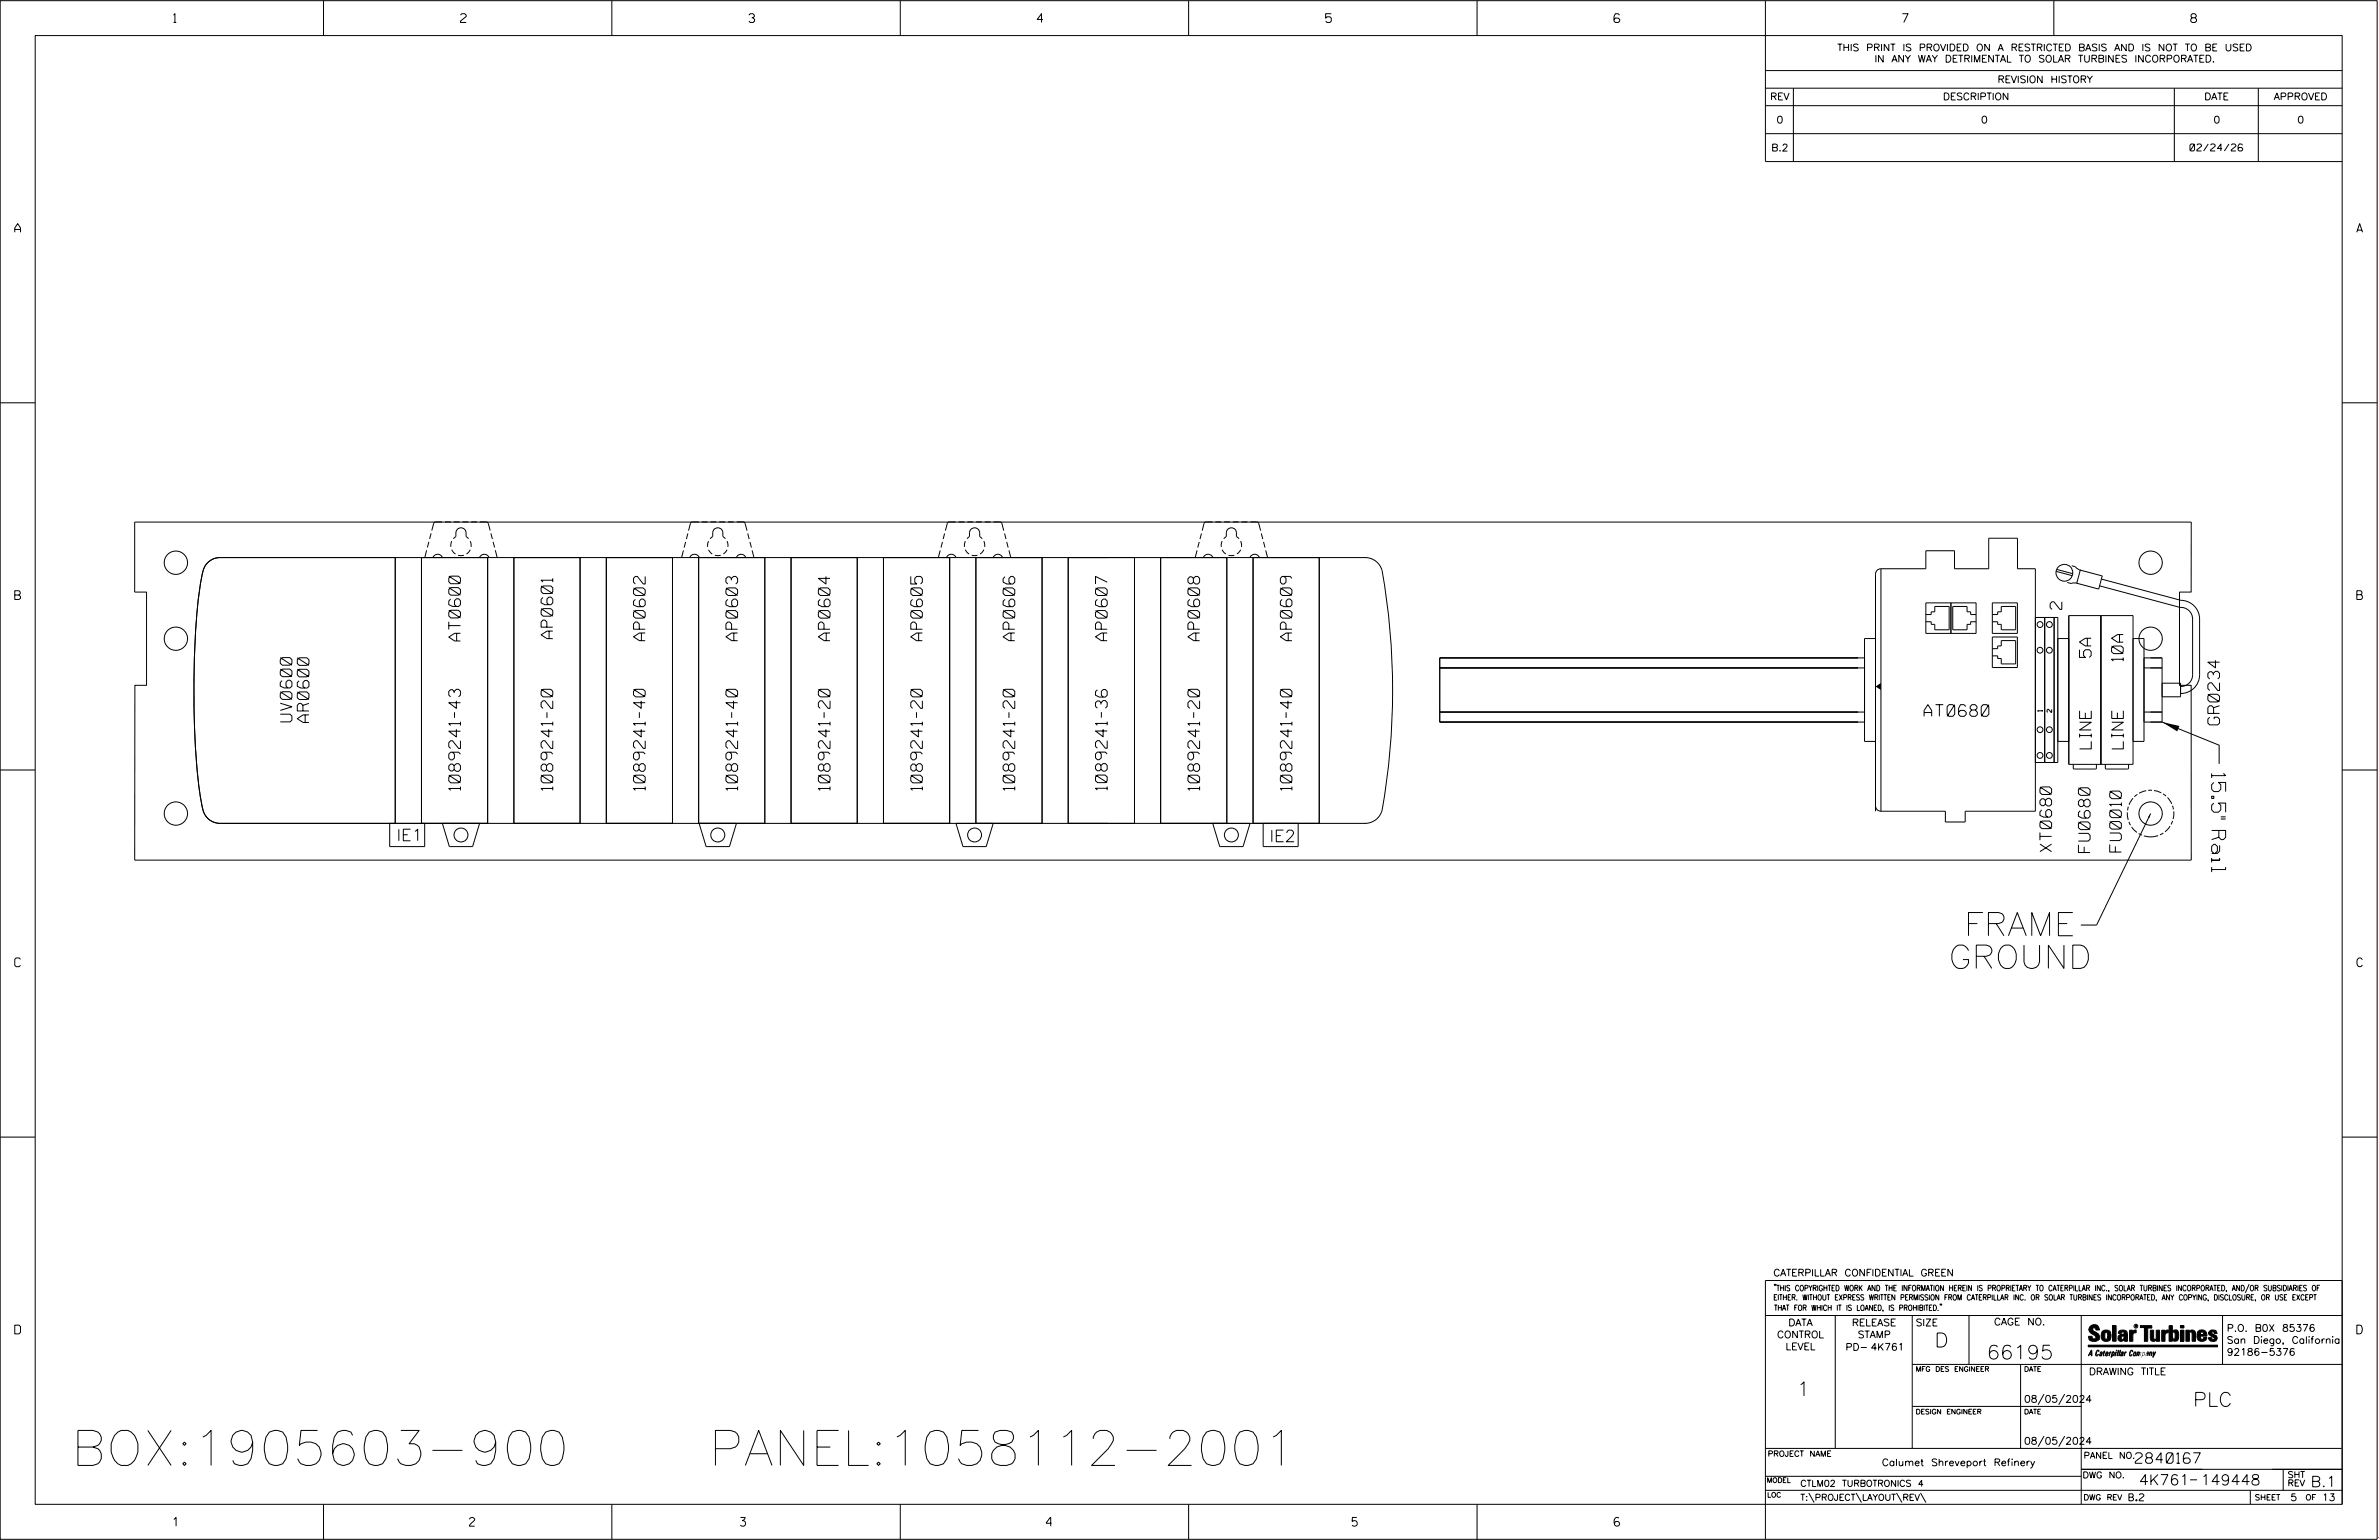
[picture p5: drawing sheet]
<svg xmlns="http://www.w3.org/2000/svg" width="864mm" height="559mm" viewBox="0 0 864 559" stroke-linecap="round" stroke-linejoin="round" font-family="sans-serif">
<defs><g id="words">
<g font-size="12.7">
<text x="25.9" y="531.7">BOX:1905603-900</text>
<text x="241" y="531.7">PANEL:1058112-2001</text>
</g>
<g font-size="8.5">
<text x="713" y="339.6">FRAME</text>
<text x="707.3" y="351.4">GROUND</text>
</g>
<g font-size="5.1">
<text x="802.9" y="280.6" transform="rotate(90 802.9 280.6)">15.5&quot; Rail</text>
<text x="702.3" y="488.8">D</text>
<text x="721.2" y="493.2">66195</text>
<text x="652.2" y="506.5">1</text>
<text x="796.1" y="510.3">PLC</text>
</g>
<g font-size="4.2">
<text x="748.5" y="221.1" transform="rotate(-90 748.5 221.1)">2</text>
<text x="167.1" y="232.6" transform="rotate(-90 167.1 232.6)">AT0600</text>
<text x="200.7" y="231.8" transform="rotate(-90 200.7 231.8)">AP0601</text>
<text x="234.2" y="232.5" transform="rotate(-90 234.2 232.5)">AP0602</text>
<text x="267.8" y="232.5" transform="rotate(-90 267.8 232.5)">AP0603</text>
<text x="301.3" y="232.5" transform="rotate(-90 301.3 232.5)">AP0604</text>
<text x="334.8" y="232.5" transform="rotate(-90 334.8 232.5)">AP0605</text>
<text x="368.4" y="232.5" transform="rotate(-90 368.4 232.5)">AP0606</text>
<text x="401.9" y="232.5" transform="rotate(-90 401.9 232.5)">AP0607</text>
<text x="435.5" y="232.5" transform="rotate(-90 435.5 232.5)">AP0608</text>
<text x="469" y="232.5" transform="rotate(-90 469 232.5)">AP0609</text>
<text x="759.1" y="238.5" transform="rotate(-90 759.1 238.5)">5A</text>
<text x="770.8" y="239.9" transform="rotate(-90 770.8 239.9)">10A</text>
<text x="106" y="261.9" transform="rotate(-90 106 261.9)">UV0600</text>
<text x="112.1" y="262.2" transform="rotate(-90 112.1 262.2)">AR0600</text>
<text x="698.5" y="259.9">AT0680</text>
<text x="805.7" y="263" transform="rotate(-90 805.7 263)">GR0234</text>
<text x="759.1" y="271.7" transform="rotate(-90 759.1 271.7)">LINE</text>
<text x="770.8" y="271.7" transform="rotate(-90 770.8 271.7)">LINE</text>
<text x="167.1" y="286.8" transform="rotate(-90 167.1 286.8)">1089241-43</text>
<text x="200.7" y="286.8" transform="rotate(-90 200.7 286.8)">1089241-20</text>
<text x="234.2" y="286.8" transform="rotate(-90 234.2 286.8)">1089241-40</text>
<text x="267.8" y="286.8" transform="rotate(-90 267.8 286.8)">1089241-40</text>
<text x="301.3" y="286.8" transform="rotate(-90 301.3 286.8)">1089241-20</text>
<text x="334.8" y="286.8" transform="rotate(-90 334.8 286.8)">1089241-20</text>
<text x="368.4" y="286.8" transform="rotate(-90 368.4 286.8)">1089241-20</text>
<text x="401.9" y="286.7" transform="rotate(-90 401.9 286.7)">1089241-36</text>
<text x="435.5" y="286.8" transform="rotate(-90 435.5 286.8)">1089241-20</text>
<text x="469" y="286.8" transform="rotate(-90 469 286.8)">1089241-40</text>
<text x="144" y="305.1">IE1</text>
<text x="460.9" y="305.4">IE2</text>
<text x="744.8" y="309" transform="rotate(-90 744.8 309)">XT0680</text>
<text x="758.7" y="309.3" transform="rotate(-90 758.7 309.3)">FU0680</text>
<text x="770.1" y="309.2" transform="rotate(-90 770.1 309.2)">FU0010</text>
</g>
<g font-size="3.8">
<text x="775.1" y="531">2840167</text>
<text x="776.5" y="538.9">4K761</text>
<text x="798.8" y="538.9">149448</text>
<text x="838.8" y="539.5">B.1</text>
</g>
<g font-size="3.2">
<text x="63" y="8.2">1</text>
<text x="167.2" y="8.2">2</text>
<text x="271.8" y="8.2">3</text>
<text x="376.5" y="8.2">4</text>
<text x="481.2" y="8.2">5</text>
<text x="690.6" y="8.2">7</text>
<text x="795.3" y="8.2">8</text>
<text x="5.4" y="84.3">A</text>
<text x="855.5" y="84.3">A</text>
<text x="5.4" y="217.5">B</text>
<text x="855.6" y="217.5">B</text>
<text x="5.4" y="350.8">C</text>
<text x="855.6" y="350.8">C</text>
<text x="5.4" y="484">D</text>
<text x="855.6" y="484">D</text>
<text x="62.8" y="553.8">1</text>
<text x="170.4" y="553.8">2</text>
<text x="268.8" y="553.8">3</text>
<text x="379.8" y="553.8">4</text>
<text x="490.8" y="553.8">5</text>
<text x="585.9" y="553.8">6</text>
</g>
<g font-size="2.5">
<text x="666.9" y="18.5">THIS PRINT IS PROVIDED ON A RESTRICTED BASIS AND IS NOT TO BE USED</text>
<text x="680.5" y="22.6">IN ANY WAY DETRIMENTAL TO SOLAR TURBINES INCORPORATED.</text>
<text x="725.1" y="30">REVISION HISTORY</text>
<text x="642.6" y="36.3">REV</text>
<text x="705.3" y="36.3">DESCRIPTION</text>
<text x="800.2" y="36.3">DATE</text>
<text x="825.4" y="36.3">APPROVED</text>
<text x="644.9" y="44.7">0</text>
<text x="719.1" y="44.7">0</text>
<text x="803.5" y="44.7">0</text>
<text x="834" y="44.7">0</text>
<text x="643" y="54.8">B.2</text>
<text x="795" y="54.8">02/24/26</text>
<text x="643.8" y="463">CATERPILLAR CONFIDENTIAL GREEN</text>
<text x="645.1" y="485.5">CONTROL</text>
<text x="649.2" y="481.1">DATA</text>
<text x="672.3" y="481.1">RELEASE</text>
<text x="674.4" y="485.5">STAMP</text>
<text x="695.4" y="481.1">SIZE</text>
<text x="723.8" y="480.8">CAGE NO.</text>
<text x="808.4" y="483.1">P.O. B0X 85376</text>
<text x="648.2" y="489.8">LEVEL</text>
<text x="669.9" y="490">PD- 4K761</text>
<text x="808.4" y="487.5">San Diego, California</text>
<text x="808.4" y="491.8">92186-5376</text>
<text x="758.3" y="498.9">DRAWING TITLE</text>
<text x="734.8" y="508.9">08/05/2024</text>
<text x="734.8" y="524.1">08/05/2024</text>
<text x="683.1" y="531.9">Calumet Shreveport Refinery</text>
<text x="772.8" y="544.6">B.2</text>
<text x="831.4" y="544.6">5</text>
<text x="842.9" y="544.6">13</text>
</g>
<g font-size="2.3">
<text x="756.4" y="529.2">PANEL NO.</text>
<text x="653.5" y="539.4">CTLM02 TURBOTRONICS 4</text>
<text x="756" y="536.3">DWG NO.</text>
<text x="830.4" y="539.3">REV</text>
<text x="830.4" y="536.2">SHT</text>
<text x="653.5" y="544.5">T:\PROJECT\LAYOUT\REV\</text>
</g>
<g font-size="2">
<text x="643.8" y="468.4">&quot;THIS COPYRIGHTED WORK AND THE INFORMATION HEREIN IS PROPRIETARY TO CATERPILLAR INC., SOLAR TURBINES INCORPORATED, AND/OR SUBSIDIARIES OF</text>
<text x="643.8" y="471.8">EITHER. WITHOUT EXPRESS WRITTEN PERMISSION FROM CATERPILLAR INC. OR SOLAR TURBINES INCORPORATED, ANY COPYING, DISCLOSURE, OR USE EXCEPT</text>
<text x="644" y="475.6">THAT FOR WHICH IT IS LOANED, IS PROHIBITED.&quot;</text>
<text x="641.7" y="528.5">PROJECT NAME</text>
<text x="756.3" y="544.3">DWG REV</text>
<text x="818.5" y="544.3">SHEET</text>
<text x="836.9" y="544.3">OF</text>
</g>
<g font-size="1.8">
<text x="695.4" y="497.6">MFG DES ENGINEER</text>
<text x="734.8" y="497.6">DATE</text>
<text x="695.4" y="513.1">DESIGN ENGINEER</text>
<text x="734.8" y="513.1">DATE</text>
<text x="641.3" y="538">MODEL</text>
<text x="641.5" y="543.3">LOC</text>
</g>
<g font-size="1.7">
<text x="741.4" y="258.2" transform="rotate(-90 741.4 258.2)">1</text>
<text x="744.8" y="258.5" transform="rotate(-90 744.8 258.5)">2</text>
</g>
<text font-size=".9" x="775.1" y="481.7">R</text>
</g></defs>
<g fill="none" stroke="#000" stroke-width=".36">
<path d="M.1 .2h862.8v558.4h-862.8zM12.8 12.9h837.4v533h-837.4zM117.4 .2v12.7M222.1 .2v12.7M326.8 .2v12.7M431.5 .2v12.7M536.2 .2v12.7M587.9 5.5l-.5-.5h-1l-.5 1v1.7l.5 .4h1l.6-.4v-.6l-.6-.5h-1l-.5 .5M640.9 .2v58.4h209.3M745.6 .2v12.7M640.9 25.6h209.3M640.9 32h209.3"/>
<path d="M640.9 38.3h209.3M651 32v26.6M789.3 32v26.6M819.8 32v26.6M640.9 48.5h209.3M.1 146.2h12.7M850.2 146.2h12.7M48.9 189.4h746.5v25.4h-4.2v33.9h4.2v63.4h-746.5l.1-63.4h4.2v-33.9h-4.3zM154.9 199.7l-.7 2.5M155.7 196.6l-.5 2M156.5 193.5l-.5 2.1M158.2 189.4l-.7 .3-.8 2.8"/>
<path d="M164 199.5l1.3 1.5M164 196.4l-.3 2M170.1 195.5l-.9-.8v-1.3a1.85 1.85 0 0 0-1.9-1.9 1.85 1.85 0 0 0-1.8 1.9v1.3l-.9 .8M170.7 199.5l-1.4 1.5M170.7 196.4l.3 2M176.5 189.4l.7 .3 .7 2.8M178.2 193.5l.6 2.1M179 196.6l.5 2M179.8 199.7l.6 2.5M248.1 199.7l-.7 2.5M248.9 196.6l-.5 2.1M249.7 193.6l-.5 2"/>
<path d="M251.4 189.4l-.7 .3-.8 2.8M257.2 199.5l1.4 1.5M257.2 196.4l-.3 2M263.3 195.5l-.9-.8v-1.3a1.83 1.83 0 0 0-1.8-1.9 1.83 1.83 0 0 0-1.9 1.9v1.3l-.9 .8M263.9 199.5l-1.3 1.5M263.9 196.4l.3 2M269.7 189.4l.7 .3 .8 2.8M271.4 193.6l.6 2M272.2 196.6l.6 2.1M273 199.7l.7 2.5M341.3 199.7l-.7 2.5M342.1 196.6l-.5 2.1"/>
<path d="M342.9 193.6l-.5 2M344.7 189.4l-.7 .3-.8 2.8M350.4 199.5l1.4 1.5M350.4 196.4l-.3 2M356.6 195.5l-1-.8v-1.3a1.85 1.85 0 0 0-1.8-1.9 1.85 1.85 0 0 0-1.9 1.9v1.3l-.9 .8M357.2 199.5l-1.4 1.5M357.2 196.4l.2 2M362.9 189.4l.7 .3 .8 2.8M364.7 193.6l.5 2M365.4 196.6l.6 2.1M366.3 199.7l.6 2.5M434.6 199.7l-.7 2.5"/>
<path d="M435.3 196.6l-.5 2.1M436.1 193.6l-.5 2M437.9 189.4l-.7 .3-.8 2.8M443.7 199.5l1.3 1.5M443.7 196.4l-.4 2M449.8 195.5l-1-.8v-1.3a1.83 1.83 0 0 0-1.8-1.9 1.83 1.83 0 0 0-1.8 1.9v1.3l-1 .8M450.4 196.4l.3 2M450.4 199.5l-1.4 1.5M456.1 189.4l.7 .3 .8 2.8M457.9 193.6l.5 2M458.7 196.6l.5 2.1M459.5 199.7l.6 2.5"/>
<path d="M143.5 202.3v96.5M153 202.3h24v96.5h-24zM153 202.3v96.5M157.2 202.2a1.86 1.86 0 0 1 1.7-1.1 1.86 1.86 0 0 1 1.6 1.1M166.3 201.5h2.1M174.1 202.2a1.86 1.86 0 0 1 1.7-1.1 1.86 1.86 0 0 1 1.7 1.1M177 202.3v96.5M186.5 202.3v96.5M186.5 202.3h24.1v96.5h-24.1zM210.6 202.3v96.5M220.1 202.3h24v96.5h-24zM220.1 202.3v96.5"/>
<path d="M244.1 202.3v96.5M250.4 202.2a1.86 1.86 0 0 1 1.7-1.1 1.86 1.86 0 0 1 1.7 1.1M253.6 202.3h24v96.5h-24zM253.6 202.3v96.5M259.5 201.5h2.1M267.3 202.2a1.83 1.83 0 0 1 1.7-1.1 1.83 1.83 0 0 1 1.7 1.1M277.6 202.3v96.5M287.2 202.3h24v96.5h-24zM287.2 202.3v96.5M311.2 202.3v96.5M320.7 202.3v96.5M320.7 202.3h24v96.5h-24z"/>
<path d="M343.6 202.2a1.86 1.86 0 0 1 1.7-1.1 1.86 1.86 0 0 1 1.7 1.1M344.7 202.3v96.5M352.7 201.5h2.1M354.3 202.3v96.5M354.3 202.3h24v96.5h-24zM360.5 202.2a1.83 1.83 0 0 1 1.7-1.1 1.83 1.83 0 0 1 1.7 1.1M378.3 202.3v96.5M387.8 202.3v96.5M387.8 202.3h24v96.5h-24zM411.8 202.3v96.5M421.3 202.3h24v96.5h-24zM421.3 202.3v96.5"/>
<path d="M436.9 202.2a1.86 1.86 0 0 1 1.7-1.1 1.86 1.86 0 0 1 1.6 1.1M445.3 202.3v96.5M445.9 201.5h2.2M453.8 202.2a1.83 1.83 0 0 1 1.7-1.1 1.83 1.83 0 0 1 1.7 1.1M454.9 202.3h24v96.5h-24zM454.9 202.3v96.5M478.9 202.3v96.5M495.5 202.3a6.4 6.4 0 0 1 6.2 4.8 247.2 247.2 0 0 1-.2 87.4 6.3 6.3 0 0 1-6 4.3M495.8 202.3h-415.9a6.7 6.7 0 0 0-6.6 6.7 273.6 273.6 0 0 0-2.8 48.2l.4 12.2 .9 12.2a71.2 71.2 0 0 0 2.3 13.5 6.4 6.4 0 0 0 5.8 3.7h415.9M682.8 206.4h16.3v-6.6h10.4v6.6h12.4v-11.1h10.5v11.1h6.5v88h-25.5v3.9h-7.2v-3.9h-23.4M682.8 206.4a1.93 1.93 0 0 0-2 2v86M682.8 206.4v88"/>
<path d="M699.1 218.8h18.2v11h-18.2zM708.2 218.8v11M723.2 218.8h9.1v11h-9.1zM746.4 207.3l5.8 1.6M746.6 206.6l5.8 1.6M750.4 211.3l1.4 .4 1-.2 1.4 .2M752.1 205.3l1.3 .4 1.1 .9 1 .3M755.2 206.9l7.9 2.1-1.2 4.7-8-2.1zM762.2 212.6l29.2 7.8M762.8 210.1l28.9 7.7a6.8 6.8 0 0 1 6.8 6.8v20.3a6.8 6.8 0 0 1-6.9 6.7M676.8 238.7h-154.2v23.3h154.2M680.8 231.7h-4v37.3h4"/>
<path d="M699.1 223h1.9v-1h1.3v-1.9h5.3v8.4h-5.3v-1.9h-1.3v-1h-1.9M717.3 223h-1.9v-1h-1.3v-1.9h-5.2v8.4h5.2v-1.9h1.3v-1h1.9M723.2 223h2v-1h1.3v-1.9h5.2v8.4h-5.2v-1.9h-1.3v-1h-2M723.2 231.1h9.1v11.1h-9.1zM723.2 235.4h2v-1h1.3v-2h5.2v8.5h-5.2v-2h-1.3v-.9h-2M738.9 224h8.1v52.7h-8.1M742.2 224v52.7M745.7 224v52.7M747 231.7h4M751 223.4h23.3v54h-23.3zM762.6 223.4v54M774.3 231.7h4v37.3h-4"/>
<path d="M778.3 238.7h6.6v23.3M791.4 220.4a4.2 4.2 0 0 1 4.5 4.2v20.3a4.3 4.3 0 0 1-4.3 4.2M522.6 242.4h154.2M522.6 258.4h154.2M778.3 242.4h6.6M778.3 258.4h6.6M784.9 247.9h6.7v4.9h-6.7M.1 279.4h12.7M747 269h4M752.6 277.4v1.3l.3 .3h7.8l.3-.3v-1.3M764.3 277.4v1.3l.3 .3h7.7l.4-.3v-1.3M778.3 262h6.6"/>
<path d="M784.9 262l20.7 8.4v6.8M850.2 279.4h12.7M141.5 298.8v8.4h12.7v-8.4M160.6 298.8l2.5 8.4h8.5l2.5-8.4M253.8 298.8l2.5 8.4h8.5l2.5-8.4M347 298.8l2.6 8.4h8.4l2.5-8.4M440.2 298.8l2.6 8.4h8.4l2.6-8.4M458.5 298.8v8.4h12.7v-8.4M680.8 292.4a1.93 1.93 0 0 0 2 2M780.7 295.2l-19.6 40.5h-5.7M.1 412.6h12.7M850.2 412.6h12.7"/>
<path d="M640.9 477.3h209.3M644.2 466.1l-.1 .4M644.7 466.1l-.2 .4M666.2 477.3v48.3M694.2 477.3v48.3M704.4 473.3l-.1 .4M704.8 473.3l-.1 .4M714.8 477.3v17.8M755.5 477.3v68.6M806.8 477.3v17.8M816.5 466l-1.4 3.1M850.2 464.6h-209.3v94"/>
<path d="M850.2 464.8v81.1M694.2 495.1h156M733.5 495.1v30.5M758.6 481.4a2.02 2.02 0 0 1 3.1-.1l.5 1.3h-1.3l-.2-.6-.4-.2-.6 .1-.1 .4 .4 .7a2.46 2.46 0 0 1 2.2 2.9 2.83 2.83 0 0 1-3.8 .3l-.3-1.3h1.3l.2 .7 .6 .3 .5-.2 .2-.5-.4-.6-1.9-1.2-.4-.9zM759.2 491.3h-.7l.7-1.2v1.9h.2l-.1-2.1-1.3 2.1 .5-.5h.7M761.3 490l.3-.2 .4 .3-.1 .3-.3-.4-.4 .3-.3 1.6h.4l.4-.5-.3 .6-.4 .1-.3-.4zM762.6 490.6l.5-.1-.1 1.4h-.9a.74 .74 0 0 1 .9-.8l-.3 .7-.5 .1 .2-.5 .6-.2v-.5l-.7 .2zM763 483.2a2.17 2.17 0 0 1 3.1 0l.3 1.4-.3 1.5a2.17 2.17 0 0 1-3.1 0l-.3-1.5zM763.6 490.5l.4-.4 .2 .6h-.3l-.3 .9 .2 .4-.3-.1zM764.1 483.7l.5-.4 .4 .3v2.2l-.4 .2-.5-.2zM764.6 491.1l.6 .2v-.7l-.4-.1-.4 .6-.1 .8h.6M764.6 491.1l-.1 .8h.4"/>
<path d="M764.6 482.6v.8M764.8 490.7l.4 .1v.3h-.6zM765 491.5l-.1 .4zM766 490.5l-.5 1.5zM766 490.8l.4-.3-.4 .4M766.9 481h1.3v5.7h-1.3zM767 490.8l.5 .1-.3 .8-.4 .2zM767.3 490.5h-.5l-.5 2M767.3 490.5a.8 .8 0 0 1 .2 1 .8 .8 0 0 1-.9 .4l-.1 .6M767.3 490.5l-.1 .2M768.1 490.5l-.4 1.5zM768.2 489.9h.3l-.1 .2h-.2z"/>
<path d="M769 489.9l-.5 2.1zM769.7 489.9l-.6 2.1zM770.1 491.4l.5-.3-.5 .8zM770.4 491.9h.1M770.6 491.1l.1-.4-.7 .2 .1-.3 .6-.1 .2 .3-.5 1.1M770.6 491.1a.74 .74 0 0 0-.8 .8h.6M771 484.8h-.7l-.3 .6 .4 .7 .5-.3 .1-2.4h-.8l-.1 .4h-1.2a1.71 1.71 0 0 1 1.8-1.3 1.71 1.71 0 0 1 1.6 1.4v2.8h-1.1l-.1-.6M771 484.2l-1.5 .1a1.41 1.41 0 0 0 0 2.4l.5 .1 1.1-.7M771.2 486.1h-.1M771.4 490.5l.1 .3 .4-.3-.9 1.5zM771.5 490.8h.1M773 482.7h1.2v.5l.5-.5 .7-.1v1h-.6l-.5 .4-.1 2.7h-1.2z"/>
<path d="M773.3 490.3l.6-.4 .4 .2-.1 .4-.3-.4a1.28 1.28 0 0 0-.5 1.8l.6-.4-.1 .4-.8 .1zM774.7 490.8l.5-.3a.88 .88 0 0 1 .2 .9 .88 .88 0 0 1-.7 .7l-.2-.2zM774.8 490.9h.5l-.3 1h-.3l-.2-.2zM775.2 490.5l-.1 .2M776.8 481h4.3v.9h-1.5v4.8h-1.3M776.8 490.6l-.8 .2v-.3l-.4 1.5 .8-1.3v1.3l.3-1.2M779.3 491.1h.4M779.6 490.5h.3l-.3 1.4M779.6 490.7h.2l-.1 .4M779.7 491.1l-.1 .4M779.7 491.1l-.4 .2M780.1 492l.4-1.5 .1 .3 .3-.3 .3 .2-.3 1.3v-1.3l-.7 1.3"/>
<path d="M780.6 482.7h1.2v2.7l.1 .4 .4 .3 .4-.7v-2.7h1.2l.1 4h-1.3v-.5l-1.1 .6-.7-.3-.3-.7zM781.6 492.5l1-2-.8 1.3-.2-1.3-.2 2M784.7 482.7h1.2v.5l.5-.5 .7-.1v1h-.5l-.6 .4-.1 2.7h-1.2zM787.4 481h1.2v2a1.4 1.4 0 0 1 2.2 .2l.1 1.4-.4 1.9-1.5 .1-.4-.5v-1l.5 .9 .5-.3v-2.1l-.5-.4-.5 .7v2.8h-1.2zM791.5 482.7h1.3v4h-1.3zM791.5 481h1.3v.9h-1.3zM793.5 482.7h1.3v.4l.7-.5 1.1 .2 .4 .6v3.3h-1.2l-.3-3.4-.7 .2v3.2h-1.3zM794.8 483.1h.1M797.7 483.2a1.92 1.92 0 0 1 2.4-.5 1.92 1.92 0 0 1 1 2.1h-2.3v.8l.6 .5 .5-.3v-.5h1.2a1.83 1.83 0 0 1-2.1 1.4 1.83 1.83 0 0 1-1.5-2.1zM798.8 484.2v.6M799.1 483.4h.6l.2 .8h-1.1zM804.6 482.9a1.84 1.84 0 0 0-2.9 .8 3.3 3.3 0 0 0 2.2 1.9l-.5 .5-.4-.3-.1-.4h-1.2l.1 .6a1.92 1.92 0 0 0 2.9 .4"/>
<path d="M804.9 483.8h-1.2l-.2-.6-.5 .1-.1 .3 .1 .3 1.8 .9M805.1 488.1h-47.1v.6h47.1M694.2 510.3h61.3M742 505.8l-2.2 3.9M749.5 505.8l-2.2 3.9M640.9 525.6h209.2M640.9 535.7h114.6M742 521.1l-2.2 3.8M749.5 521.1l-2.2 3.8M755.5 533.2h94.7M795 537h2.6M828.8 533.2v7.6"/>
<path d="M117.4 545.9v12.7M222.1 545.9v12.7M326.8 545.9v12.7M431.5 545.9v12.7M536.2 545.9v12.7M640.9 540.8h209.3M656.6 541.7l2 3.5M673.8 541.7l1.9 3.5M688.4 541.7l2 3.5M697.2 541.7l1.9 3.5M816.9 541v4.9M863.5 558h.1"/>
<circle cx="63.8" cy="204.2" r="4.2"/>
<circle cx="749.4" cy="207.8" r="3"/>
<circle cx="780.7" cy="204.2" r="4.2"/>
<circle cx="63.9" cy="231.8" r="4.2"/>
<circle cx="740.5" cy="226.6" r="1.05"/>
<circle cx="740.5" cy="235.9" r="1.06"/>
<circle cx="743.9" cy="226.6" r="1.06"/>
<circle cx="743.9" cy="235.9" r="1.06"/>
<circle cx="780.7" cy="231.8" r="4.2"/>
<circle cx="740.5" cy="264.8" r="1.05"/>
<circle cx="740.5" cy="274.1" r="1.06"/>
<circle cx="743.9" cy="264.8" r="1.05"/>
<circle cx="743.9" cy="274.1" r="1.06"/>
<circle cx="63.9" cy="295.2" r="4.2"/>
<circle cx="780.7" cy="295.2" r="4.2"/>
<circle cx="167.3" cy="303" r="2.53"/>
<circle cx="260.6" cy="303" r="2.53"/>
<circle cx="353.8" cy="303" r="2.53"/>
<circle cx="447" cy="303" r="2.53"/>
<circle cx="775.4" cy="481.2" r=".69"/>
</g>
<g fill="#000">
<path d="M680.8 249.1l2-1.3v2.6zM784.9 262l6.2 1.4-.7 2zM780.7 295.2l-.5 1.7-.5-.3zM768.1 490.5l-.4 1.5zM768.2 489.9h.3l-.1 .2h-.2zM769 489.9l-.5 2.1zM769.7 489.9l-.6 2.1zM791.5 481h1.3v.9h-1.3zM791.5 482.7h1.3v4h-1.3zM758 488.1h47.1v.6h-47.1z"/>
<path d="M759.2 489.9l-1.2 2.1 .5-.5h.7v.5h.2zM759.2 490.1v1.2h-.7z" fill-rule="evenodd"/>
<path d="M758.6 481.4a2.02 2.02 0 0 1 3.1-.1l.5 1.3h-1.3l-.2-.6-.4-.2-.6 .1-.1 .4 .4 .7a2.46 2.46 0 0 1 2.2 2.9 2.83 2.83 0 0 1-3.8 .3l-.3-1.3h1.3l.2 .7 .6 .3 .5-.2 .2-.5-.4-.6-1.9-1.2-.4-.9z" fill-rule="evenodd"/>
<path d="M761.3 490l.3-.2 .4 .3-.1 .3-.3-.4-.4 .3-.3 1.6h.4l.4-.5-.3 .6-.4 .1-.3-.4z" fill-rule="evenodd"/>
<path d="M762.6 490.6l.5-.1-.1 1.4h-.9a.74 .74 0 0 1 .9-.8l-.6 .3-.2 .5 .5-.1 .3-.6v-.5l-.7 .2z" fill-rule="evenodd"/>
<path d="M763.6 490.5l.4-.4 .2 .6h-.3l-.3 .9 .2 .4-.3-.1z" fill-rule="evenodd"/>
<path d="M764.8 490.5l.5 .3-.1 .5h-.6l.6-.2v-.3l-.4-.1-.3 1.2h.4l.3-.4-.6 .6-.3-.2v-.4z" fill-rule="evenodd"/>
<path d="M763 483.2a2.17 2.17 0 0 1 3.1 0l.3 1.4-.3 1.5a2.17 2.17 0 0 1-3.1 0l-.3-1.5zM764.1 483.7v2.1l.5 .2 .4-.2v-2.2l-.4-.3z" fill-rule="evenodd"/>
<path d="M766 490.5v.3l.4-.1-.4 .2-.5 1.1z" fill-rule="evenodd"/>
<path d="M766.8 490.5l-.5 2 .3-.6a.71 .71 0 0 0 .9-.5 .71 .71 0 0 0-.4-.9zM767 490.8l.5 .1-.3 .8-.4 .2z" fill-rule="evenodd"/>
<path d="M766.9 481h1.3v5.7h-1.3z" fill-rule="evenodd"/>
<path d="M770.1 490.6l.6-.1 .2 .3-.4 1.2-.5 .1-.2-.5 .3-.5h.5l-.7 .5v.3l.4-.1 .4-.9-.5-.2-.2 .2z" fill-rule="evenodd"/>
<path d="M769.4 482.8l-.5 1h1.2l.1-.4h.8v.8l-1.5 .1a1.41 1.41 0 0 0 0 2.4l.5 .1 1.1-.7 .1 .6h1.1v-2.8a1.79 1.79 0 0 0-2.4-1.2zM770.3 484.8h.7l-.1 1-.5 .3-.4-.7z" fill-rule="evenodd"/>
<path d="M771.4 490.5l.1 .3 .4-.3-.9 1.5z" fill-rule="evenodd"/>
<path d="M773 482.7h1.2v.5l.5-.5 .7-.1v1h-.6l-.5 .4-.1 2.7h-1.2z" fill-rule="evenodd"/>
<path d="M773.3 490.3l.6-.4 .4 .2-.1 .4-.3-.4a1.28 1.28 0 0 0-.5 1.8l.6-.4-.3 .5h-.6z" fill-rule="evenodd"/>
<path d="M774.7 490.8l-.2 1.1h.7a.96 .96 0 0 0 0-1.4zM774.8 490.9h.5l-.1 .6-.5 .4-.2-.2z" fill-rule="evenodd"/>
<path d="M776 490.5v.3l.4-.3 .2 .3 .7-.2-.3 1.4v-1.3l-.6 1.3v-1.3l-.8 1.3z" fill-rule="evenodd"/>
<path d="M776.8 481h4.3v.9h-1.5v4.8h-1.3v-4.8h-1.5z" fill-rule="evenodd"/>
<path d="M777.9 490.5l-.5 2 .3-.6a.71 .71 0 0 0 .9-.5 .71 .71 0 0 0-.4-.9zM778.1 490.8l.3-.1 .1 .4-.5 .8-.2-.5z" fill-rule="evenodd"/>
<path d="M779.3 490.6l.6-.1-.3 1.5-.7-.1a.67 .67 0 0 1 .8-.8l-.6 .3-.1 .5 .4-.1 .4-.9-.4-.2-.3 .2z" fill-rule="evenodd"/>
<path d="M780.5 490.5l.1 .3 .3-.3 .3 .2-.3 1.3v-1.3l-.8 1.3z" fill-rule="evenodd"/>
<path d="M780.6 482.7h1.2v2.7l.1 .4 .4 .3 .4-.7v-2.7h1.2l.1 4h-1.3v-.5l-1.1 .6-.7-.3-.3-.7z" fill-rule="evenodd"/>
<path d="M781.6 490.5l.2 1.3 .8-1.3-1.2 2z" fill-rule="evenodd"/>
<path d="M784.7 482.7h1.2v.5l.5-.5 .7-.1v1h-.5l-.6 .4-.1 2.7h-1.2z" fill-rule="evenodd"/>
<path d="M787.4 481h1.2v2a1.4 1.4 0 0 1 2.2 .2l.1 1.4-.4 1.9-1.5 .1-.4-.5v-1l.5 .9 .5-.3v-2.1l-.5-.4-.5 .7v2.8h-1.2z" fill-rule="evenodd"/>
<path d="M793.5 482.7h1.3v.4a1.29 1.29 0 0 1 2.2 .3v3.3h-1.2l-.3-3.4-.7 .2v3.2h-1.3z" fill-rule="evenodd"/>
<path d="M797.7 483.2a1.92 1.92 0 0 1 2.4-.5 1.92 1.92 0 0 1 1 2.1h-2.3v.8l.6 .5 .5-.3v-.5h1.2a1.83 1.83 0 0 1-2.1 1.4 1.83 1.83 0 0 1-1.5-2.1zM799.1 483.4l-.3 .8h1.1l-.2-.8z" fill-rule="evenodd"/>
<path d="M801.9 483.2a1.94 1.94 0 0 1 3 .1v.5h-1.2l-.2-.6-.5 .1-.1 .3 .1 .3 1.8 .9a1.2 1.2 0 0 1 .1 1.3 1.2 1.2 0 0 1-1.2 .7l-1.6-.4-.4-1h1.2l.1 .4 .4 .3 .5-.5a3.3 3.3 0 0 1-2.2-1.9z" fill-rule="evenodd"/>
<circle cx="761.4" cy="492" r=".07"/>
<circle cx="762.2" cy="485.1" r=".07"/>
<circle cx="769.3" cy="492" r=".07"/>
<circle cx="773.1" cy="486.7" r=".07"/>
<circle cx="791.5" cy="486.7" r=".07"/>
<circle cx="791.5" cy="481" r=".07"/>
<circle cx="794.8" cy="486.7" r=".07"/>
</g>
<path d="M780.7 303.7a8.5 8.5 0 0 0 7.5-12.5 8.5 8.5 0 0 0-14.5-.7 8.5 8.5 0 0 0 6.2 13.1l.8 .1" fill="none" stroke="#000" stroke-width=".36" stroke-dasharray="2.8 .7 1.4 .7" stroke-linecap="butt"/>
<use href="#words"/>
</svg>
